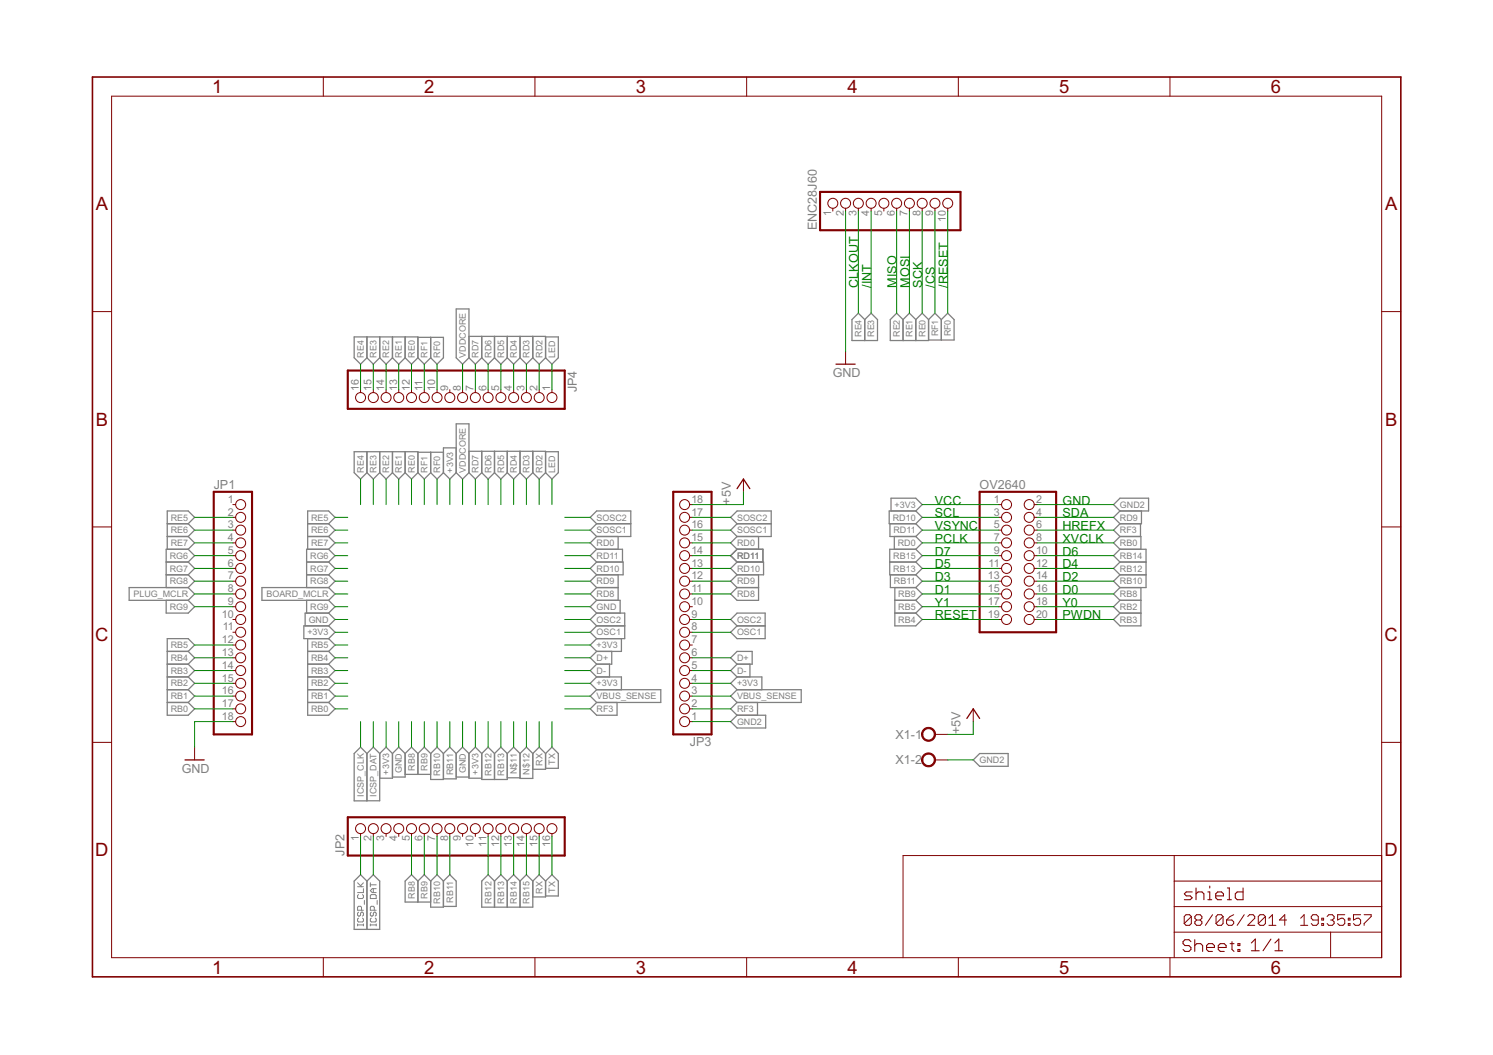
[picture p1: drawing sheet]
<svg xmlns="http://www.w3.org/2000/svg" width="297mm" height="210mm" viewBox="0 0 297 210" stroke-linecap="round" stroke-linejoin="round" font-family="sans-serif">
<defs><g id="words">
<g font-size="4.1" fill="#800000">
<text x="42.2" y="18.5">1</text>
<text x="84.4" y="18.5">2</text>
<text x="126.5" y="18.5">3</text>
<text x="168.6" y="18.5">4</text>
<text x="210.7" y="18.5">5</text>
<text x="252.8" y="18.5">6</text>
<text x="19.1" y="41.9">A</text>
<text x="275.6" y="41.9">A</text>
<text x="19.1" y="84.7">B</text>
<text x="275.6" y="84.7">B</text>
<text x="19" y="127.6">C</text>
<text x="275.5" y="127.6">C</text>
<text x="19" y="170.4">D</text>
<text x="275.5" y="170.4">D</text>
<text x="42.2" y="193.7">1</text>
<text x="84.4" y="193.7">2</text>
<text x="126.5" y="193.7">3</text>
<text x="168.6" y="193.7">4</text>
<text x="210.7" y="193.7">5</text>
<text x="252.8" y="193.7">6</text>
</g>
<g font-size="2.8" fill="#808080">
<text x="162.5" y="45.8" transform="rotate(-90 162.5 45.8)">ENC28J60</text>
<text x="165.7" y="75">GND</text>
<text x="114.8" y="78.1" transform="rotate(-90 114.8 78.1)">JP4</text>
<text x="42.5" y="97.2">JP1</text>
<text x="145.4" y="100.4" transform="rotate(-90 145.4 100.4)">+5V</text>
<text x="194.9" y="97.2">OV2640</text>
<text x="137.2" y="148.5">JP3</text>
<text x="178.2" y="147">X1-1</text>
<text x="191.1" y="146.1" transform="rotate(-90 191.1 146.1)">+5V</text>
<text x="36.2" y="153.7">GND</text>
<text x="178.2" y="152.1">X1-2</text>
<text x="68.5" y="170.2" transform="rotate(-90 68.5 170.2)">JP2</text>
</g>
<g font-size="2.8" fill="#008000">
<text x="170.8" y="57.2" transform="rotate(-90 170.8 57.2)">CLKOUT</text>
<text x="173.3" y="57.2" transform="rotate(-90 173.3 57.2)">/INT</text>
<text x="178.4" y="57.2" transform="rotate(-90 178.4 57.2)">MISO</text>
<text x="180.9" y="57.2" transform="rotate(-90 180.9 57.2)">MOSI</text>
<text x="183.5" y="57.2" transform="rotate(-90 183.5 57.2)">SCK</text>
<text x="186" y="57.2" transform="rotate(-90 186 57.2)">/CS</text>
<text x="188.5" y="57.2" transform="rotate(-90 188.5 57.2)">/RESET</text>
<text x="186" y="100.4">VCC</text>
<text x="211.4" y="100.4">GND</text>
<text x="186" y="102.9">SCL</text>
<text x="186" y="105.5">VSYNC</text>
<text x="211.4" y="102.9">SDA</text>
<text x="211.4" y="105.5">HREFX</text>
<text x="186" y="108">PCLK</text>
<text x="186" y="110.6">D7</text>
<text x="186" y="113.1">D5</text>
<text x="211.4" y="108">XVCLK</text>
<text x="211.4" y="110.6">D6</text>
<text x="211.4" y="113.1">D4</text>
<text x="186" y="115.6">D3</text>
<text x="186" y="118.2">D1</text>
<text x="211.4" y="115.6">D2</text>
<text x="211.4" y="118.2">D0</text>
<text x="186" y="120.7">Y1</text>
<text x="186" y="123.3">RESET</text>
<text x="211.4" y="120.7">Y0</text>
<text x="211.4" y="123.3">PWDN</text>
</g>
<g font-size="2.4" fill="#808080">
<text x="165.3" y="43" transform="rotate(-90 165.3 43)">1</text>
<text x="167.9" y="43" transform="rotate(-90 167.9 43)">2</text>
<text x="170.4" y="43" transform="rotate(-90 170.4 43)">3</text>
<text x="173" y="43" transform="rotate(-90 173 43)">4</text>
<text x="175.5" y="43" transform="rotate(-90 175.5 43)">5</text>
<text x="178" y="43" transform="rotate(-90 178 43)">6</text>
<text x="180.6" y="43" transform="rotate(-90 180.6 43)">7</text>
<text x="183.1" y="43" transform="rotate(-90 183.1 43)">8</text>
<text x="185.6" y="43" transform="rotate(-90 185.6 43)">9</text>
<text x="188.2" y="44.2" transform="rotate(-90 188.2 44.2)">10</text>
<text x="71.4" y="77.7" transform="rotate(-90 71.4 77.7)">16</text>
<text x="73.9" y="77.7" transform="rotate(-90 73.9 77.7)">15</text>
<text x="76.4" y="77.7" transform="rotate(-90 76.4 77.7)">14</text>
<text x="79" y="77.7" transform="rotate(-90 79 77.7)">13</text>
<text x="81.5" y="77.7" transform="rotate(-90 81.5 77.7)">12</text>
<text x="84.1" y="77.7" transform="rotate(-90 84.1 77.7)">11</text>
<text x="86.6" y="77.7" transform="rotate(-90 86.6 77.7)">10</text>
<text x="89.1" y="77.7" transform="rotate(-90 89.1 77.7)">9</text>
<text x="91.7" y="77.7" transform="rotate(-90 91.7 77.7)">8</text>
<text x="94.2" y="77.7" transform="rotate(-90 94.2 77.7)">7</text>
<text x="96.8" y="77.7" transform="rotate(-90 96.8 77.7)">6</text>
<text x="99.3" y="77.7" transform="rotate(-90 99.3 77.7)">5</text>
<text x="101.8" y="77.7" transform="rotate(-90 101.8 77.7)">4</text>
<text x="104.4" y="77.7" transform="rotate(-90 104.4 77.7)">3</text>
<text x="106.9" y="77.7" transform="rotate(-90 106.9 77.7)">2</text>
<text x="109.5" y="77.7" transform="rotate(-90 109.5 77.7)">1</text>
<text x="45.3" y="100">1</text>
<text x="137.5" y="100">18</text>
<text x="197.7" y="100">1</text>
<text x="206.1" y="100">2</text>
<text x="45.3" y="102.6">2</text>
<text x="45.3" y="105.1">3</text>
<text x="45.3" y="107.7">4</text>
<text x="137.5" y="107.7">15</text>
<text x="137.5" y="105.1">16</text>
<text x="137.5" y="102.6">17</text>
<text x="197.7" y="102.6">3</text>
<text x="197.7" y="105.1">5</text>
<text x="197.7" y="107.7">7</text>
<text x="206.1" y="102.6">4</text>
<text x="206.1" y="105.1">6</text>
<text x="206.1" y="107.7">8</text>
<text x="45.3" y="110.2">5</text>
<text x="45.3" y="112.7">6</text>
<text x="137.5" y="112.7">13</text>
<text x="137.5" y="110.2">14</text>
<text x="196.7" y="112.7">11</text>
<text x="197.7" y="110.2">9</text>
<text x="206.1" y="110.2">10</text>
<text x="206.1" y="112.7">12</text>
<text x="45.3" y="115.3">7</text>
<text x="45.3" y="117.8">8</text>
<text x="137.5" y="117.8">11</text>
<text x="137.5" y="115.3">12</text>
<text x="196.5" y="115.3">13</text>
<text x="196.5" y="117.8">15</text>
<text x="206.1" y="115.3">14</text>
<text x="206.1" y="117.8">16</text>
<text x="44.2" y="122.9">10</text>
<text x="44.3" y="125.4">11</text>
<text x="45.3" y="120.4">9</text>
<text x="137.5" y="125.4">8</text>
<text x="137.5" y="122.9">9</text>
<text x="137.5" y="120.4">10</text>
<text x="196.5" y="120.4">17</text>
<text x="196.5" y="122.9">19</text>
<text x="206.1" y="120.4">18</text>
<text x="206.1" y="122.9">20</text>
<text x="44.2" y="128">12</text>
<text x="44.2" y="130.5">13</text>
<text x="137.5" y="130.5">6</text>
<text x="137.5" y="128">7</text>
<text x="44.2" y="133.1">14</text>
<text x="44.2" y="135.6">15</text>
<text x="137.5" y="135.6">4</text>
<text x="137.5" y="133.1">5</text>
<text x="44.2" y="138.1">16</text>
<text x="44.2" y="140.7">17</text>
<text x="44.2" y="143.2">18</text>
<text x="137.5" y="143.2">1</text>
<text x="137.5" y="140.7">2</text>
<text x="137.5" y="138.1">3</text>
<text x="71.4" y="167.4" transform="rotate(-90 71.4 167.4)">1</text>
<text x="73.9" y="167.4" transform="rotate(-90 73.9 167.4)">2</text>
<text x="76.4" y="167.4" transform="rotate(-90 76.4 167.4)">3</text>
<text x="79" y="167.4" transform="rotate(-90 79 167.4)">4</text>
<text x="81.5" y="167.4" transform="rotate(-90 81.5 167.4)">5</text>
<text x="84.1" y="167.4" transform="rotate(-90 84.1 167.4)">6</text>
<text x="86.6" y="167.4" transform="rotate(-90 86.6 167.4)">7</text>
<text x="89.1" y="167.4" transform="rotate(-90 89.1 167.4)">8</text>
<text x="91.7" y="167.4" transform="rotate(-90 91.7 167.4)">9</text>
<text x="94.2" y="168.6" transform="rotate(-90 94.2 168.6)">10</text>
<text x="96.8" y="168.4" transform="rotate(-90 96.8 168.4)">11</text>
<text x="99.3" y="168.6" transform="rotate(-90 99.3 168.6)">12</text>
<text x="101.8" y="168.6" transform="rotate(-90 101.8 168.6)">13</text>
<text x="104.4" y="168.6" transform="rotate(-90 104.4 168.6)">14</text>
<text x="106.9" y="168.6" transform="rotate(-90 106.9 168.6)">15</text>
<text x="109.5" y="168.6" transform="rotate(-90 109.5 168.6)">16</text>
</g>
<g font-size="2" fill="#808080">
<text x="72.4" y="71.2" transform="rotate(-90 72.4 71.2)">RE4</text>
<text x="74.9" y="71.2" transform="rotate(-90 74.9 71.2)">RE3</text>
<text x="77.4" y="71.2" transform="rotate(-90 77.4 71.2)">RE2</text>
<text x="80" y="71.2" transform="rotate(-90 80 71.2)">RE1</text>
<text x="82.5" y="71.2" transform="rotate(-90 82.5 71.2)">RE0</text>
<text x="85.1" y="71.2" transform="rotate(-90 85.1 71.2)">RF1</text>
<text x="87.6" y="71.2" transform="rotate(-90 87.6 71.2)">RF0</text>
<text x="92.7" y="71.2" transform="rotate(-90 92.7 71.2)">VDDCORE</text>
<text x="95.2" y="71.2" transform="rotate(-90 95.2 71.2)">RD7</text>
<text x="97.8" y="71.2" transform="rotate(-90 97.8 71.2)">RD6</text>
<text x="100.3" y="71.2" transform="rotate(-90 100.3 71.2)">RD5</text>
<text x="102.8" y="71.2" transform="rotate(-90 102.8 71.2)">RD4</text>
<text x="105.4" y="71.2" transform="rotate(-90 105.4 71.2)">RD3</text>
<text x="107.9" y="71.2" transform="rotate(-90 107.9 71.2)">RD2</text>
<text x="110.5" y="71.2" transform="rotate(-90 110.5 71.2)">LED</text>
<text x="171.4" y="67" transform="rotate(-90 171.4 67)">RE4</text>
<text x="173.9" y="67" transform="rotate(-90 173.9 67)">RE3</text>
<text x="179" y="67" transform="rotate(-90 179 67)">RE2</text>
<text x="181.6" y="67" transform="rotate(-90 181.6 67)">RE1</text>
<text x="184.1" y="67" transform="rotate(-90 184.1 67)">RE0</text>
<text x="186.6" y="66.9" transform="rotate(-90 186.6 66.9)">RF1</text>
<text x="189.2" y="66.9" transform="rotate(-90 189.2 66.9)">RF0</text>
<text x="72.4" y="94" transform="rotate(-90 72.4 94)">RE4</text>
<text x="74.9" y="94" transform="rotate(-90 74.9 94)">RE3</text>
<text x="77.4" y="94" transform="rotate(-90 77.4 94)">RE2</text>
<text x="80" y="94" transform="rotate(-90 80 94)">RE1</text>
<text x="82.5" y="94" transform="rotate(-90 82.5 94)">RE0</text>
<text x="85.1" y="94" transform="rotate(-90 85.1 94)">RF1</text>
<text x="87.6" y="94" transform="rotate(-90 87.6 94)">RF0</text>
<text x="90.1" y="94" transform="rotate(-90 90.1 94)">+3V3</text>
<text x="92.7" y="94" transform="rotate(-90 92.7 94)">VDDCORE</text>
<text x="95.2" y="94" transform="rotate(-90 95.2 94)">RD7</text>
<text x="97.8" y="94" transform="rotate(-90 97.8 94)">RD6</text>
<text x="100.3" y="94" transform="rotate(-90 100.3 94)">RD5</text>
<text x="102.8" y="94" transform="rotate(-90 102.8 94)">RD4</text>
<text x="105.4" y="94" transform="rotate(-90 105.4 94)">RD3</text>
<text x="107.9" y="94" transform="rotate(-90 107.9 94)">RD2</text>
<text x="110.5" y="94" transform="rotate(-90 110.5 94)">LED</text>
<text x="178" y="101">+3V3</text>
<text x="222.8" y="101">GND2</text>
<text x="34" y="103.6">RE5</text>
<text x="34" y="106.1">RE6</text>
<text x="61.9" y="103.6">RE5</text>
<text x="61.9" y="106.1">RE6</text>
<text x="118.7" y="106.1">SOSC1</text>
<text x="118.7" y="103.6">SOSC2</text>
<text x="146.6" y="106.1">SOSC1</text>
<text x="146.6" y="103.6">SOSC2</text>
<text x="177.6" y="103.6">RD10</text>
<text x="177.7" y="106.1">RD11</text>
<text x="222.8" y="106.1">RF3</text>
<text x="222.8" y="103.6">RD9</text>
<text x="33.8" y="111.2">RG6</text>
<text x="33.8" y="113.7">RG7</text>
<text x="34" y="108.6">RE7</text>
<text x="61.7" y="111.2">RG6</text>
<text x="61.7" y="113.7">RG7</text>
<text x="61.9" y="108.6">RE7</text>
<text x="118.7" y="113.7">RD10</text>
<text x="118.7" y="111.2">RD11</text>
<text x="118.7" y="108.6">RD0</text>
<text x="146.6" y="113.7">RD10</text>
<text x="146.6" y="111.2">RD11</text>
<text x="146.6" y="108.6">RD0</text>
<text x="177.7" y="113.7">RB13</text>
<text x="177.7" y="111.2">RB15</text>
<text x="178.6" y="108.6">RD0</text>
<text x="222.8" y="113.7">RB12</text>
<text x="222.8" y="111.2">RB14</text>
<text x="222.8" y="108.6">RB0</text>
<text x="26.6" y="118.8">PLUG_MCLR</text>
<text x="33.8" y="116.3">RG8</text>
<text x="53" y="118.8">BOARD_MCLR</text>
<text x="61.7" y="116.3">RG8</text>
<text x="118.7" y="118.8">RD8</text>
<text x="118.7" y="116.3">RD9</text>
<text x="146.6" y="118.8">RD8</text>
<text x="146.6" y="116.3">RD9</text>
<text x="177.9" y="116.3">RB11</text>
<text x="178.7" y="118.8">RB9</text>
<text x="222.8" y="118.8">RB8</text>
<text x="222.8" y="116.3">RB10</text>
<text x="33.8" y="121.3">RG9</text>
<text x="61.4" y="123.9">GND</text>
<text x="61.7" y="121.3">RG9</text>
<text x="118.7" y="121.3">GND</text>
<text x="118.7" y="123.9">OSC2</text>
<text x="146.6" y="123.9">OSC2</text>
<text x="178.7" y="121.3">RB5</text>
<text x="178.7" y="123.9">RB4</text>
<text x="222.8" y="123.9">RB3</text>
<text x="222.8" y="121.3">RB2</text>
<text x="34" y="129">RB5</text>
<text x="34" y="131.5">RB4</text>
<text x="61.2" y="126.4">+3V3</text>
<text x="61.9" y="129">RB5</text>
<text x="61.9" y="131.5">RB4</text>
<text x="118.7" y="126.4">OSC1</text>
<text x="118.7" y="129">+3V3</text>
<text x="118.7" y="131.5">D+</text>
<text x="146.6" y="126.4">OSC1</text>
<text x="146.6" y="131.5">D+</text>
<text x="34" y="134">RB3</text>
<text x="34" y="136.6">RB2</text>
<text x="61.9" y="134">RB3</text>
<text x="61.9" y="136.6">RB2</text>
<text x="118.7" y="136.6">+3V3</text>
<text x="118.7" y="134">D-</text>
<text x="146.6" y="136.6">+3V3</text>
<text x="146.6" y="134">D-</text>
<text x="34" y="139.1">RB1</text>
<text x="34" y="141.7">RB0</text>
<text x="61.9" y="139.1">RB1</text>
<text x="61.9" y="141.7">RB0</text>
<text x="118.7" y="141.7">RF3</text>
<text x="118.7" y="139.1">VBUS_SENSE</text>
<text x="146.6" y="141.7">RF3</text>
<text x="146.6" y="139.1">VBUS_SENSE</text>
<text x="146.6" y="144.2">GND2</text>
<text x="77.4" y="154.1" transform="rotate(-90 77.4 154.1)">+3V3</text>
<text x="80" y="153.9" transform="rotate(-90 80 153.9)">GND</text>
<text x="82.5" y="153.4" transform="rotate(-90 82.5 153.4)">RB8</text>
<text x="85.1" y="153.4" transform="rotate(-90 85.1 153.4)">RB9</text>
<text x="87.6" y="154.4" transform="rotate(-90 87.6 154.4)">RB10</text>
<text x="90.1" y="154.3" transform="rotate(-90 90.1 154.3)">RB11</text>
<text x="92.7" y="153.9" transform="rotate(-90 92.7 153.9)">GND</text>
<text x="95.2" y="154.1" transform="rotate(-90 95.2 154.1)">+3V3</text>
<text x="97.8" y="154.4" transform="rotate(-90 97.8 154.4)">RB12</text>
<text x="100.3" y="154.4" transform="rotate(-90 100.3 154.4)">RB13</text>
<text x="102.8" y="154.1" transform="rotate(-90 102.8 154.1)">N$11</text>
<text x="105.4" y="154.2" transform="rotate(-90 105.4 154.2)">N$12</text>
<text x="107.9" y="152.4" transform="rotate(-90 107.9 152.4)">RX</text>
<text x="110.5" y="152.2" transform="rotate(-90 110.5 152.2)">TX</text>
<text x="194.9" y="151.8">GND2</text>
<text x="72.4" y="158.5" transform="rotate(-90 72.4 158.5)">ICSP_CLK</text>
<text x="74.9" y="158.5" transform="rotate(-90 74.9 158.5)">ICSP_DAT</text>
<text x="82.5" y="178.8" transform="rotate(-90 82.5 178.8)">RB8</text>
<text x="85.1" y="178.8" transform="rotate(-90 85.1 178.8)">RB9</text>
<text x="87.6" y="179.8" transform="rotate(-90 87.6 179.8)">RB10</text>
<text x="90.1" y="179.6" transform="rotate(-90 90.1 179.6)">RB11</text>
<text x="97.8" y="179.8" transform="rotate(-90 97.8 179.8)">RB12</text>
<text x="100.3" y="179.8" transform="rotate(-90 100.3 179.8)">RB13</text>
<text x="102.8" y="179.8" transform="rotate(-90 102.8 179.8)">RB14</text>
<text x="105.4" y="179.8" transform="rotate(-90 105.4 179.8)">RB15</text>
<text x="107.9" y="177.8" transform="rotate(-90 107.9 177.8)">RX</text>
<text x="110.5" y="177.6" transform="rotate(-90 110.5 177.6)">TX</text>
</g>
</g></defs>
<g fill="none" stroke="#808080" stroke-width=".25">
<path d="M73 71.2l-1.3 1.3-1.2-1.3v-4.2h12.6v4.2M73 67v4.2M73 71.2l1.3 1.3 1.2-1.3M75.5 67v4.2M75.5 71.2l1.3 1.3 1.3-1.3M78.1 67v4.2M78.1 71.2l1.2 1.3 1.3-1.3M80.6 67v4.2M80.6 71.2l1.3 1.3 1.2-1.3M83.1 67.1h5.1v4.1l-1.2 1.3-1.3-1.3M83.1 71.2l1.3 1.3 1.3-1.3M85.7 67.1v4.1"/>
<path d="M90.8 61.5h2.5v9.7l-1.3 1.3-1.2-1.3zM93.3 66.9h15.2v4.3M93.3 71.2l1.3 1.3 1.2-1.3M95.8 66.9v4.3M95.8 71.2l1.3 1.3 1.3-1.3M98.4 66.9v4.3M98.4 71.2l1.3 1.3 1.2-1.3M100.9 66.9v4.3M100.9 71.2l1.3 1.3 1.3-1.3M103.5 66.9v4.3M103.5 71.2l1.2 1.3 1.3-1.3M106 66.9v4.3"/>
<path d="M106 71.2l1.3 1.3 1.2-1.3M108.5 67h2.6v4.2l-1.3 1.3-1.3-1.3M169.5 63.6l1.3-1.3 1.2 1.3 1.3-1.3 1.3 1.3v4.2h-5.1zM172 63.6v4.2M179.7 63.6l-1.3-1.3-1.3 1.3v4.2h7.6v-4.2M179.7 63.6l1.2-1.3 1.3 1.3M179.7 63.6v4.2M182.2 63.6l1.3-1.3 1.2 1.3M182.2 63.6v4.2M184.7 63.6l1.3-1.3 1.3 1.3M187.3 63.6l1.3-1.3 1.2 1.3v4h-5.1M187.3 63.6v4"/>
<path d="M73 94l-1.3 1.3-1.2-1.3v-4.1h12.6v4.1M73 89.9v4.1M73 94l1.3 1.3 1.2-1.3M75.5 89.9v4.1M75.5 94l1.3 1.3 1.3-1.3M78.1 89.9v4.1M78.1 94l1.2 1.3 1.3-1.3M80.6 89.9v4.1M80.6 94l1.3 1.3 1.2-1.3M83.1 94l1.3 1.3 1.3-1.3M83.1 90h5.1M85.7 90v4"/>
<path d="M85.7 94l1.3 1.3 1.2-1.3M88.2 94l1.3 1.3 1.3-1.3M90.8 89.1h-2.6v4.9M90.8 94v-9.7h2.5v9.7M90.8 94l1.2 1.3 1.3-1.3M93.3 94l1.3 1.3 1.2-1.3M93.3 89.8h15.2v4.2M95.8 89.8v4.2M95.8 94l1.3 1.3 1.3-1.3M98.4 89.8v4.2M98.4 94l1.3 1.3 1.2-1.3M100.9 89.8v4.2"/>
<path d="M100.9 94l1.3 1.3 1.3-1.3M103.5 89.8v4.2M103.5 94l1.2 1.3 1.3-1.3M106 89.8v4.2M106 94l1.3 1.3 1.2-1.3M108.5 89.9h2.6v4.1l-1.3 1.3-1.3-1.3M33.1 114.4h4.3M33.1 111.8h4.3M33.1 119.4v2.6h4.3l1.3-1.3-1.3-1.3M33.3 104.2h4.1M33.3 106.7h4.1M37.4 116.9h-11.7v2.5h11.7"/>
<path d="M37.4 109.3h-4.3v7.6M37.4 104.2l1.3-1.3-1.3-1.2h-4.1v7.6M37.4 116.9l1.3 1.3-1.3 1.2M37.4 104.2l1.3 1.3-1.3 1.2M37.4 106.7l1.3 1.3-1.3 1.3M37.4 109.3l1.3 1.3-1.3 1.2M37.4 111.8l1.3 1.3-1.3 1.3M37.4 114.4l1.3 1.2-1.3 1.3M61 114.4h4.4M61 111.8h4.4M61 119.4v2.6M61.2 104.2h4.2"/>
<path d="M61.2 106.7h4.2M65.4 116.9h-13.3v2.5h13.3M65.4 109.3h-4.4v7.6M65.4 104.2l1.3-1.3-1.3-1.2h-4.2v7.6M65.4 116.9l1.3 1.3-1.3 1.2M65.4 114.4l1.3 1.2-1.3 1.3M65.4 104.2l1.3 1.3-1.3 1.2M65.4 106.7l1.3 1.3-1.3 1.3M65.4 109.3l1.3 1.3-1.3 1.2M65.4 111.8l1.3 1.3-1.3 1.3M65.4 119.4l1.3 1.3-1.3 1.3M118.7 111.8l-1.3 1.3 1.3 1.3"/>
<path d="M118.7 116.9h4.3M118.7 119.4h4.7v2.6M118.7 114.4l-1.3 1.2 1.3 1.3M118.7 116.9l-1.3 1.3 1.3 1.2M118.7 111.8h5.3v2.6h-5.3M118.7 109.3h5.1v2.5M118.7 104.2h6.8M118.7 104.2l-1.3-1.3 1.3-1.2h6.8v5h-6.8M118.7 109.3l-1.3 1.3 1.3 1.2M118.7 106.7l-1.3 1.3 1.3 1.3M118.7 119.4l-1.3 1.3 1.3 1.3M118.7 104.2l-1.3 1.3 1.3 1.2"/>
<path d="M123 106.7v2.6M123 114.4v5M146.6 109.3l-1.2 1.3 1.2 1.2M146.6 116.9h4.3M146.6 111.8h5.3v2.6h-5.3M146.6 104.2l-1.2-1.3 1.2-1.2h6.8v5h-6.8M146.6 109.3h5.2v2.5M146.6 104.2h6.8M146.6 114.4l-1.2 1.2 1.2 1.3M146.6 111.8l-1.2 1.3 1.2 1.3M146.6 106.7l-1.2 1.3 1.2 1.3M146.6 104.2l-1.2 1.3 1.2 1.2"/>
<path d="M150.9 114.4v5h-4.3l-1.2-1.2 1.2-1.3M150.9 106.7v2.6M177 111.8h5.2M177.1 104.2v2.5h5.1M177.1 114.4v2.5h5.1M177.3 101.7v-2.6h4.9l1.3 1.3-1.3 1.3M177.9 106.7v2.6M178 119.4h4.2M178 116.9v7.6h4.2l1.3-1.2-1.3-1.3M182.2 116.9l1.3 1.3-1.3 1.2M182.2 109.3h-5.2v5.1h5.2M182.2 114.4l1.3 1.2-1.3 1.3"/>
<path d="M182.2 111.8l1.3 1.3-1.3 1.3M182.2 109.3l1.3 1.3-1.3 1.2M182.2 101.7l1.3 1.2-1.3 1.3M182.2 101.7h-5.3v2.5h5.3M182.2 104.2l1.3 1.3-1.3 1.2M182.2 106.7l1.3 1.3-1.3 1.3M182.2 119.4l1.3 1.3-1.3 1.3M221.6 100.4l1.2-1.3h5.7v2.6h-5.7zM222.8 116.9l-1.2 1.3 1.2 1.2M222.8 109.3h5.2v7.6h-5.2M222.8 119.4h4.2M222.8 106.7h4.2v2.6"/>
<path d="M222.8 114.4l-1.2 1.2 1.2 1.3M222.8 114.4h5.2M222.8 111.8l-1.2 1.3 1.2 1.3M222.8 111.8h5.2M222.8 109.3l-1.2 1.3 1.2 1.2M222.8 104.2l-1.2 1.3 1.2 1.2M222.8 101.7l-1.2 1.2 1.2 1.3M222.8 119.4l-1.2 1.3 1.2 1.3M222.8 106.7l-1.2 1.3 1.2 1.3M226.9 104.2v2.5M227 116.9v7.6h-4.2l-1.2-1.2 1.2-1.3M227.1 101.7v2.5h-4.3"/>
<path d="M33.3 139.8h4.1M33.3 137.2h4.1M33.3 129.6h4.1M33.3 134.7h4.1M33.3 132.1h4.1M37.4 129.6l1.3-1.3-1.3-1.2h-4.1v15.2h4.1l1.3-1.3-1.3-1.2M37.4 129.6l1.3 1.3-1.3 1.2M37.4 132.1l1.3 1.3-1.3 1.3M37.4 134.7l1.3 1.3-1.3 1.2M37.4 137.2l1.3 1.3-1.3 1.3M61.2 139.8h4.2M61.2 127.1v15.2h4.2l1.3-1.3-1.3-1.2"/>
<path d="M61.2 137.2h4.2M61.2 129.6h4.2M61.2 134.7h4.2M61.2 132.1h4.2M65.4 122h-4.7v2.5M65.4 122l1.3 1.3-1.3 1.2M65.4 124.5h-4.9v2.6h4.9M65.4 124.5l1.3 1.3-1.3 1.3M65.4 137.2l1.3 1.3-1.3 1.3M65.4 127.1l1.3 1.2-1.3 1.3M65.4 129.6l1.3 1.3-1.3 1.2M65.4 132.1l1.3 1.3-1.3 1.3"/>
<path d="M65.4 134.7l1.3 1.3-1.3 1.2M118.7 137.2l-1.3 1.3 1.3 1.3M118.7 139.8l-1.3 1.2 1.3 1.3h4.1v-2.5M118.7 127.1l-1.3 1.2 1.3 1.3M118.7 129.6l-1.3 1.3 1.3 1.2M118.7 137.2h12.8v2.6h-12.8M118.7 134.7l-1.3 1.3 1.3 1.2M118.7 122l-1.3 1.3 1.3 1.2M118.7 122h5.6v5.1h-5.6M118.7 124.5h5.6M118.7 124.5l-1.3 1.3 1.3 1.3M118.7 134.7h4.9v2.5"/>
<path d="M118.7 132.1l-1.3 1.3 1.3 1.3M121.3 132.1v2.6M121.7 129.6v2.5h-3M123.6 127.1v2.5h-4.9M145.4 123.3l1.2-1.3h5.6v5.1h-5.6l-1.2-1.3 1.2-1.3zM145.4 130.9l1.2-1.3h3v2.5h-3zM146.6 132.1l-1.2 1.3 1.2 1.3M146.6 137.2h12.8v2.6h-12.8M146.6 139.8l-1.2 1.2 1.2 1.3M146.6 137.2l-1.2 1.3 1.2 1.3M146.6 124.5h5.6M146.6 134.7h5v2.5"/>
<path d="M146.6 134.7l-1.2 1.3 1.2 1.2M149.2 132.1v2.6M150.7 139.8v2.5M178 122h4.2M222.8 122h4.2M70.5 149.9l1.2-1.2 1.3 1.2v9.4h-2.5zM73 149.9l1.3-1.2 1.2 1.2M75.5 149.9l1.3-1.2 1.3 1.2M75.5 149.9v9.4h-2.5M78.1 149.9l1.2-1.2 1.3 1.2M78.1 149.9v4.9h-2.6M80.6 149.9l1.3-1.2 1.2 1.2"/>
<path d="M80.6 149.9v4.7h-2.5M80.6 154.1h5.1M83.1 149.9v4.2M83.1 149.9l1.3-1.2 1.3 1.2M85.7 149.9v5.2h2.5v-5.2M85.7 149.9l1.3-1.2 1.2 1.2M88.2 149.9l1.3-1.2 1.3 1.2M90.8 149.9v5.1h-2.6M90.8 154.6h2.5M90.8 149.9l1.2-1.2 1.3 1.2M93.3 149.9v4.9h2.5M93.3 149.9l1.3-1.2 1.2 1.2"/>
<path d="M95.8 149.9v5.2h5.1v-5.2M95.8 149.9l1.3-1.2 1.3 1.2M98.4 149.9v5.2M98.4 149.9l1.3-1.2 1.2 1.2M100.9 149.9l1.3-1.2 1.3 1.2M100.9 154.7h2.6M103.5 149.9v5h2.5v-5M103.5 149.9l1.2-1.2 1.3 1.2M106 149.9l1.3-1.2 1.2 1.2M108.5 149.9l1.3-1.2 1.3 1.2v3h-2.6M108.5 149.9v3.2h-2.5M146.6 142.3h5.7v2.5h-5.7l-1.2-1.2z"/>
<path d="M193.6 151.2l1.3-1.3h5.7v2.6h-5.7zM70.5 175.3l1.2-1.3 1.3 1.3 1.3-1.3 1.2 1.3v9.6h-5zM73 175.3v9.6M83.1 175.3v4.2M83.1 175.3l-1.2-1.3-1.3 1.3v4.2h5.1M83.1 175.3l1.3-1.3 1.3 1.3M85.7 175.3v5.2h2.5v-5.2M85.7 175.3l1.3-1.3 1.2 1.3M88.2 175.3l1.3-1.3 1.3 1.3v5h-2.6M98.4 175.3l-1.3-1.3-1.3 1.3v5.2h10.2v-5.2M98.4 175.3v5.2M98.4 175.3l1.3-1.3 1.2 1.3"/>
<path d="M100.9 175.3v5.2M100.9 175.3l1.3-1.3 1.3 1.3M103.5 175.3v5.2M103.5 175.3l1.2-1.3 1.3 1.3M106 175.3l1.3-1.3 1.2 1.3M108.5 175.3v3.2h-2.5M108.5 175.3l1.3-1.3 1.3 1.3v3h-2.6"/>
</g>
<g fill="none" stroke="#808080" stroke-width=".2">
<path d="M71.1 176.4h1.2M71.1 175.6l.8 .8M71.3 178l-.2 .2v.4l.2 .2h.8l.2-.2v-.4l-.2-.2M72.3 176.8v.8h-1.2M72.3 175.6l-.6 .6M72.5 179.2v.7M73.7 178.2l.2-.2h.8l.1 .2v.6h-1.1zM73.7 175.6v.8M73.7 176h1.1M74.3 176.8v.8M74.8 176.8h-.7l-.4 .4 .4 .4h.7M75 179.2v.7"/>
<path d="M71.1 184h1.2M71.1 183.8v.4M71.3 182.7l-.2 .2v.3l.2 .2h.8l.2-.2v-.3l-.2-.2M71.3 181.5l-.2 .2v.4l.4 .2 .2-.2v-.4l.4-.2 .2 .2v.4l-.2 .2M71.9 181.1v-.6l-.2-.2h-.4l-.2 .2v.6h1.2M72.3 183.8v.4M73.7 184h1.1M73.7 183.8v.4M73.9 181.5l-.2 .2v.4l.4 .2 .2-.2v-.4l.4-.2 .1 .2v.4l-.1 .2M73.9 182.7l-.2 .2v.3l.2 .2h.8l.1-.2v-.3l-.1-.2M74.5 181.1v-.6l-.2-.2h-.4l-.2 .2v.6h1.1M74.8 183.8v.4"/>
</g>
<g fill="none" stroke="#800000" stroke-width=".2">
<path d="M22.2 19.1h252.7v171.4h-252.7zM64.3 15.3v3.8M106.4 15.3v3.8M148.5 15.3v3.8M190.7 15.3v3.8M232.8 15.3v3.8M165.7 41.4v.6M168.2 41.4v.6M170.8 41.4v.6M173.3 41.4v.6M175.9 41.4v.6M178.4 41.4v.6"/>
<path d="M180.9 41.4v.6M183.5 41.4v.6M186 41.4v.6M188.6 41.4v.6M18.4 62h3.8M71.7 77.5v.6M74.3 77.5v.6M76.8 77.5v.6M79.3 77.5v.6M81.9 77.5v.6M84.4 77.5v.6M87 77.5v.6"/>
<path d="M89.5 77.5v.6M92 77.5v.6M94.6 77.5v.6M97.1 77.5v.6M99.7 77.5v.6M102.2 77.5v.6M104.7 77.5v.6M107.3 77.5v.6M109.8 77.5v.6M168.2 69.9v2.6M274.9 62h3.8M147.9 95.3v2.6"/>
<path d="M18.4 104.8h3.8M46.3 100.4h.6M46.3 102.9h.6M46.3 105.5h.6M46.3 108h.6M46.3 110.6h.6M46.3 113.1h.6M46.3 115.6h.6M46.3 118.2h.6M137.2 100.4h.6M137.2 102.9h.6M137.2 105.5h.6"/>
<path d="M137.2 108h.6M137.2 110.6h.6M137.2 113.1h.6M137.2 115.6h.6M137.2 118.2h.6M198.7 100.4h.6M198.7 102.9h.6M198.7 105.5h.6M198.7 108h.6M198.7 110.6h.6M198.7 113.1h.6M198.7 115.6h.6"/>
<path d="M198.7 118.2h.6M205.8 100.4h.5M205.8 102.9h.5M205.8 105.5h.5M205.8 108h.5M205.8 110.6h.5M205.8 113.1h.5M205.8 115.6h.5M205.8 118.2h.5M274.9 104.8h3.8M46.3 120.7h.6M46.3 123.3h.6"/>
<path d="M46.3 125.8h.6M46.3 128.3h.6M46.3 130.9h.6M46.3 133.4h.6M46.3 136h.6M46.3 138.5h.6M137.2 120.7h.6M137.2 123.3h.6M137.2 125.8h.6M137.2 128.3h.6M137.2 130.9h.6M137.2 133.4h.6"/>
<path d="M137.2 136h.6M137.2 138.5h.6M198.7 120.7h.6M198.7 123.3h.6M205.8 120.7h.5M205.8 123.3h.5M18.4 147.7h3.8M38.7 148.7v2.5M46.3 141h.6M46.3 143.6h.6M137.2 141h.6M137.2 143.6h.6"/>
<path d="M186 146.1h2.6M186 151.2h2.6M193.6 141v2.6M274.9 147.7h3.8M71.7 165.9v.5M74.3 165.9v.5M76.8 165.9v.5M79.3 165.9v.5M81.9 165.9v.5M84.4 165.9v.5M87 165.9v.5M89.5 165.9v.5"/>
<path d="M92 165.9v.5M94.6 165.9v.5M97.1 165.9v.5M99.7 165.9v.5M102.2 165.9v.5M104.7 165.9v.5M107.3 165.9v.5M109.8 165.9v.5M233.6 170.2v20.3M233.6 175.3h41.3M274.9 170.2h-95.2v20.3M64.3 190.5v3.9"/>
<path d="M106.4 190.5v3.9M148.5 190.5v3.9M190.7 190.5v3.9M232.8 190.5v3.9M233.6 185.5h41.3M233.6 180.4h41.3M237 182.4l-.3-.4h-.7l-.4 .4v1.3M237 182.4v1.3l-.3 .4h-.7l-.4-.4M237 182.4l-1.4 1.3M238.1 183l-.4-.3v-.3l.4-.4h.7l.3 .4v.3l-.3 .3M238.1 183l-.4 .4v.3l.4 .4h.7l.3-.4v-.3l-.3-.4M238.1 183h.7"/>
<path d="M241.2 182l-1.4 2.1M243.3 182.4l-.3-.4h-.7l-.4 .4v1.3M243.3 182.4v1.3l-.3 .4h-.7l-.4-.4M243.3 182.4l-1.4 1.3M244 183h1.1l.3 .4v.3l-.3 .4h-.7l-.4-.4zM245.4 182l-.7 .4-.7 .6M247.5 182l-1.4 2.1M248.2 182.4l.4-.4h.7l.3 .4v.3l-1.4 1.4h1.4M251.8 182.4l-.4-.4h-.7l-.4 .4v1.3M251.8 182.4v1.3l-.4 .4h-.7l-.4-.4M251.8 182.4l-1.5 1.3M252.5 184.1h1.4"/>
<path d="M252.5 182.7l.7-.7v2.1M256 183h-1.4l1-1v2.1M258.8 184.1h1.4M258.8 182.7l.7-.7v2.1M262.3 183h-1.1l-.3-.3v-.3l.3-.4h.7l.4 .4v1.3l-.4 .4h-.7l-.3-.4M263 183.7h.3v.4h-.3zM263 182.7h.3v.3h-.3zM264 182.4l.4-.4h.7l.3 .4v.3l-.3 .3M264.7 185.5v5M264.7 183h.4M265.1 183l.3 .4v.3l-.3 .4h-.7l-.4-.4M267.5 182h-1.4v1l.7-.3h.4l.3 .3v.7l-.3 .4h-.7l-.4-.4"/>
<path d="M268.2 183.7h.4v.4h-.4zM268.2 182.7h.4v.3h-.4zM270.7 182h-1.4v1l.7-.3h.3l.4 .3v.7l-.4 .4h-.7l-.3-.4M271.4 182h1.4v.4l-1.4 1.3v.4"/>
<circle cx="165.7" cy="40.4" r=".99"/>
<circle cx="168.2" cy="40.4" r=".99"/>
<circle cx="170.8" cy="40.4" r=".99"/>
<circle cx="173.3" cy="40.4" r=".99"/>
<circle cx="175.9" cy="40.4" r=".99"/>
<circle cx="178.4" cy="40.4" r=".99"/>
<circle cx="180.9" cy="40.4" r=".99"/>
<circle cx="183.5" cy="40.4" r=".99"/>
<circle cx="186" cy="40.4" r=".99"/>
<circle cx="188.6" cy="40.4" r=".99"/>
<circle cx="71.7" cy="79.1" r=".99"/>
<circle cx="74.3" cy="79.1" r=".99"/>
<circle cx="76.8" cy="79.1" r=".99"/>
<circle cx="79.3" cy="79.1" r=".99"/>
<circle cx="81.9" cy="79.1" r=".99"/>
<circle cx="84.4" cy="79.1" r=".99"/>
<circle cx="87" cy="79.1" r=".99"/>
<circle cx="89.5" cy="79.1" r=".99"/>
<circle cx="92" cy="79.1" r=".99"/>
<circle cx="94.6" cy="79.1" r=".99"/>
<circle cx="97.1" cy="79.1" r=".99"/>
<circle cx="99.7" cy="79.1" r=".99"/>
<circle cx="102.2" cy="79.1" r=".99"/>
<circle cx="104.7" cy="79.1" r=".99"/>
<circle cx="107.3" cy="79.1" r=".99"/>
<circle cx="109.8" cy="79.1" r=".99"/>
<circle cx="47.9" cy="108" r=".99"/>
<circle cx="47.9" cy="115.6" r=".99"/>
<circle cx="47.9" cy="113.1" r=".99"/>
<circle cx="47.9" cy="100.4" r=".99"/>
<circle cx="47.9" cy="102.9" r=".99"/>
<circle cx="47.9" cy="110.6" r=".99"/>
<circle cx="47.9" cy="118.2" r=".99"/>
<circle cx="47.9" cy="105.5" r=".99"/>
<circle cx="136.2" cy="118.2" r=".99"/>
<circle cx="136.2" cy="115.6" r=".99"/>
<circle cx="136.2" cy="110.6" r=".99"/>
<circle cx="136.2" cy="108" r=".99"/>
<circle cx="136.2" cy="113.1" r=".99"/>
<circle cx="136.2" cy="102.9" r=".99"/>
<circle cx="136.2" cy="105.5" r=".99"/>
<circle cx="136.2" cy="100.4" r=".99"/>
<circle cx="200.3" cy="115.6" r=".99"/>
<circle cx="200.3" cy="100.4" r=".99"/>
<circle cx="200.3" cy="108" r=".99"/>
<circle cx="200.3" cy="110.6" r=".99"/>
<circle cx="200.3" cy="102.9" r=".99"/>
<circle cx="200.3" cy="105.5" r=".99"/>
<circle cx="200.3" cy="118.2" r=".99"/>
<circle cx="200.3" cy="113.1" r=".99"/>
<circle cx="204.8" cy="100.4" r=".99"/>
<circle cx="204.8" cy="118.2" r=".99"/>
<circle cx="204.8" cy="102.9" r=".99"/>
<circle cx="204.8" cy="108" r=".99"/>
<circle cx="204.8" cy="113.1" r=".99"/>
<circle cx="204.8" cy="115.6" r=".99"/>
<circle cx="204.8" cy="105.5" r=".99"/>
<circle cx="204.8" cy="110.6" r=".99"/>
<circle cx="47.9" cy="128.3" r=".99"/>
<circle cx="47.9" cy="130.9" r=".99"/>
<circle cx="47.9" cy="123.3" r=".99"/>
<circle cx="47.9" cy="133.4" r=".99"/>
<circle cx="47.9" cy="136" r=".99"/>
<circle cx="47.9" cy="125.8" r=".99"/>
<circle cx="47.9" cy="138.5" r=".99"/>
<circle cx="47.9" cy="120.7" r=".99"/>
<circle cx="136.2" cy="130.9" r=".99"/>
<circle cx="136.2" cy="125.8" r=".99"/>
<circle cx="136.2" cy="136" r=".99"/>
<circle cx="136.2" cy="128.3" r=".99"/>
<circle cx="136.2" cy="123.3" r=".99"/>
<circle cx="136.2" cy="138.5" r=".99"/>
<circle cx="136.2" cy="120.7" r=".99"/>
<circle cx="136.2" cy="133.4" r=".99"/>
<circle cx="200.3" cy="123.3" r=".99"/>
<circle cx="200.3" cy="120.7" r=".99"/>
<circle cx="204.8" cy="123.3" r=".99"/>
<circle cx="204.8" cy="120.7" r=".99"/>
<circle cx="47.9" cy="143.6" r=".99"/>
<circle cx="47.9" cy="141" r=".99"/>
<circle cx="136.2" cy="143.6" r=".99"/>
<circle cx="136.2" cy="141" r=".99"/>
<circle cx="71.7" cy="164.9" r=".99"/>
<circle cx="74.3" cy="164.9" r=".99"/>
<circle cx="76.8" cy="164.9" r=".99"/>
<circle cx="79.3" cy="164.9" r=".99"/>
<circle cx="81.9" cy="164.9" r=".99"/>
<circle cx="84.4" cy="164.9" r=".99"/>
<circle cx="87" cy="164.9" r=".99"/>
<circle cx="89.5" cy="164.9" r=".99"/>
<circle cx="92" cy="164.9" r=".99"/>
<circle cx="94.6" cy="164.9" r=".99"/>
<circle cx="97.1" cy="164.9" r=".99"/>
<circle cx="99.7" cy="164.9" r=".99"/>
<circle cx="102.2" cy="164.9" r=".99"/>
<circle cx="104.7" cy="164.9" r=".99"/>
<circle cx="107.3" cy="164.9" r=".99"/>
<circle cx="109.8" cy="164.9" r=".99"/>
</g>
<g fill="none" stroke="#800000" stroke-width=".21">
<path d="M237.2 177.5h-1.2l-.4 .3 .4 .4h.8l.4 .4-.4 .4h-1.2M238 177.8l.4-.3h.7l.4 .3v1.2M238 176.7v2.3M240.3 179h.8M240.3 177.5h.4v1.5M240.7 176.3v.4M241.9 178.2h1.5v-.4l-.4-.3h-.7l-.4 .3v.8l.4 .4h.7M244.2 179h.8M244.2 176.7h.4v2.3M247.3 176.7v2.3h-1.2l-.3-.4v-.8l.3-.3h1.2M236.9 187.3l-.4-.3h-.7l-.4 .3v.4l.4 .4h.7l.4 .4v.4l-.4 .4h-.7l-.4-.4M237.7 187v2.3"/>
<path d="M237.7 188.1l.4-.4h.8l.4 .4v1.2M240.1 188.5h1.5v-.4l-.4-.4h-.8l-.3 .4v.8l.3 .4h.8M242.4 188.5h1.5v-.4l-.3-.4h-.8l-.4 .4v.8l.4 .4h.8M244.7 187.7h.8M245.1 187.3v1.6l.4 .4M246.3 187.7h.4v.4h-.4zM246.3 188.9h.4v.4h-.4zM249 187.6l.7-.8v2.4M249 189.2h1.5M252.9 186.8l-1.6 2.4M253.6 189.2h1.6M253.6 187.6l.8-.8v2.4"/>
</g>
<path d="M18.4 15.3h260.3v179.1h-260.3z" fill="none" stroke="#800000" stroke-width=".32"/>
<path d="M163.2 38.2h27.9v7.6h-27.9zM69.2 73.7h43.2v7.6h-43.2zM42.5 97.9h7.6v48.2h-7.6zM133.9 97.9h7.7v48.2h-7.7zM194.9 97.9h15.2v27.9h-15.2zM69.2 162.6h43.2v7.6h-43.2z" fill="none" stroke="#800000" stroke-width=".42"/>
<g fill="#800000" stroke="#800000" stroke-width=".2">
<path d="M183.7 145.1a1.4 1.4 0 0 1 2.2 .3 1.4 1.4 0 0 1-.8 2 1.4 1.4 0 0 1-1.8-1.3h.3a1.14 1.14 0 0 1 1.7-.9 1.14 1.14 0 0 1 .1 1.9 1.14 1.14 0 0 1-1.8-.7v-.3h-.3z" fill-rule="evenodd"/>
<path d="M183.7 150.2a1.4 1.4 0 0 1 2.2 .3 1.4 1.4 0 0 1-.8 2 1.4 1.4 0 0 1-1.8-1.3h.3a1.14 1.14 0 0 1 1.7-1 1.14 1.14 0 0 1 .1 2 1.14 1.14 0 0 1-1.8-.7v-.3h-.3z" fill-rule="evenodd"/>
</g>
<path d="M166.3 72.5h3.8M146.6 97.2l1.3-1.9 1.3 1.9M36.8 151.2h3.8M192.4 142.9l1.2-1.9 1.3 1.9" fill="none" stroke="#800000" stroke-width=".25"/>
<g fill="none" stroke="#008000" stroke-width=".2">
<path d="M168.2 42v27.9M170.8 42v20.3M173.3 42v20.3M178.4 42v20.3M180.9 42v20.3M183.5 42v20.3M186 42v20.3M188.6 42v20.3M71.7 72.5v5M74.3 72.5v5M76.8 72.5v5M79.3 72.5v5"/>
<path d="M81.9 72.5v5M84.4 72.5v5M87 72.5v5M92 72.5v5M94.6 72.5v5M97.1 72.5v5M99.7 72.5v5M102.2 72.5v5M104.7 72.5v5M107.3 72.5v5M109.8 72.5v5M71.7 95.3v5.1"/>
<path d="M74.3 95.3v5.1M76.8 95.3v5.1M79.3 95.3v5.1M81.9 95.3v5.1M84.4 95.3v5.1M87 95.3v5.1M89.5 95.3v5.1M92 95.3v5.1M94.6 95.3v5.1M97.1 95.3v5.1M99.7 95.3v5.1M102.2 95.3v5.1"/>
<path d="M104.7 95.3v5.1M107.3 95.3v5.1M109.8 95.3v5.1M147.9 97.9v2.5h-10.1M38.7 118.2h7.6M38.7 115.6h7.6M38.7 113.1h7.6M38.7 110.6h7.6M38.7 105.5h7.6M38.7 102.9h7.6M38.7 108h7.6M66.7 118.2h2.5"/>
<path d="M66.7 115.6h2.5M66.7 113.1h2.5M66.7 110.6h2.5M66.7 105.5h2.5M66.7 102.9h2.5M66.7 108h2.5M112.4 118.2h5M112.4 115.6h5M112.4 113.1h5M112.4 110.6h5M112.4 105.5h5M112.4 102.9h5"/>
<path d="M112.4 108h5M137.8 118.2h7.6M137.8 115.6h7.6M137.8 113.1h7.6M137.8 110.6h7.6M137.8 105.5h7.6M137.8 102.9h7.6M137.8 108h7.6M183.5 118.2h15.2M183.5 115.6h15.2M183.5 113.1h15.2M183.5 110.6h15.2"/>
<path d="M183.5 105.5h15.2M183.5 102.9h15.2M183.5 108h15.2M183.5 100.4h15.2M206.3 118.2h15.3M206.3 115.6h15.3M206.3 113.1h15.3M206.3 110.6h15.3M206.3 105.5h15.3M206.3 102.9h15.3M206.3 108h15.3M206.3 100.4h15.3"/>
<path d="M38.7 138.5h7.6M38.7 120.7h7.6M38.7 128.3h7.6M38.7 136h7.6M38.7 130.9h7.6M38.7 133.4h7.6M66.7 138.5h2.5M66.7 120.7h2.5M66.7 123.3h2.5M66.7 125.8h2.5M66.7 128.3h2.5M66.7 136h2.5"/>
<path d="M66.7 130.9h2.5M66.7 133.4h2.5M112.4 138.5h5M112.4 120.7h5M112.4 123.3h5M112.4 125.8h5M112.4 128.3h5M112.4 136h5M112.4 130.9h5M112.4 133.4h5M137.8 138.5h7.6M137.8 123.3h7.6"/>
<path d="M137.8 125.8h7.6M137.8 136h7.6M137.8 130.9h7.6M137.8 133.4h7.6M183.5 120.7h15.2M183.5 123.3h15.2M206.3 120.7h15.3M206.3 123.3h15.3M38.7 141h7.6M46.3 143.6h-7.6v5.1M66.7 141h2.5M71.7 143.6v5.1"/>
<path d="M74.3 143.6v5.1M76.8 143.6v5.1M79.3 143.6v5.1M81.9 143.6v5.1M84.4 143.6v5.1M87 143.6v5.1M89.5 143.6v5.1M92 143.6v5.1M94.6 143.6v5.1M97.1 143.6v5.1M99.7 143.6v5.1M102.2 143.6v5.1"/>
<path d="M104.7 143.6v5.1M107.3 143.6v5.1M109.8 143.6v5.1M112.4 141h5M137.8 141h7.6M137.8 143.6h7.6M188.6 151.2h5M193.6 143.6v2.5h-5M71.7 166.4v7.6M74.3 166.4v7.6M81.9 166.4v7.6M84.4 166.4v7.6"/>
<path d="M87 166.4v7.6M89.5 166.4v7.6M97.1 166.4v7.6M99.7 166.4v7.6M102.2 166.4v7.6M104.7 166.4v7.6M107.3 166.4v7.6M109.8 166.4v7.6"/>
</g>
<use href="#words"/>
</svg>
